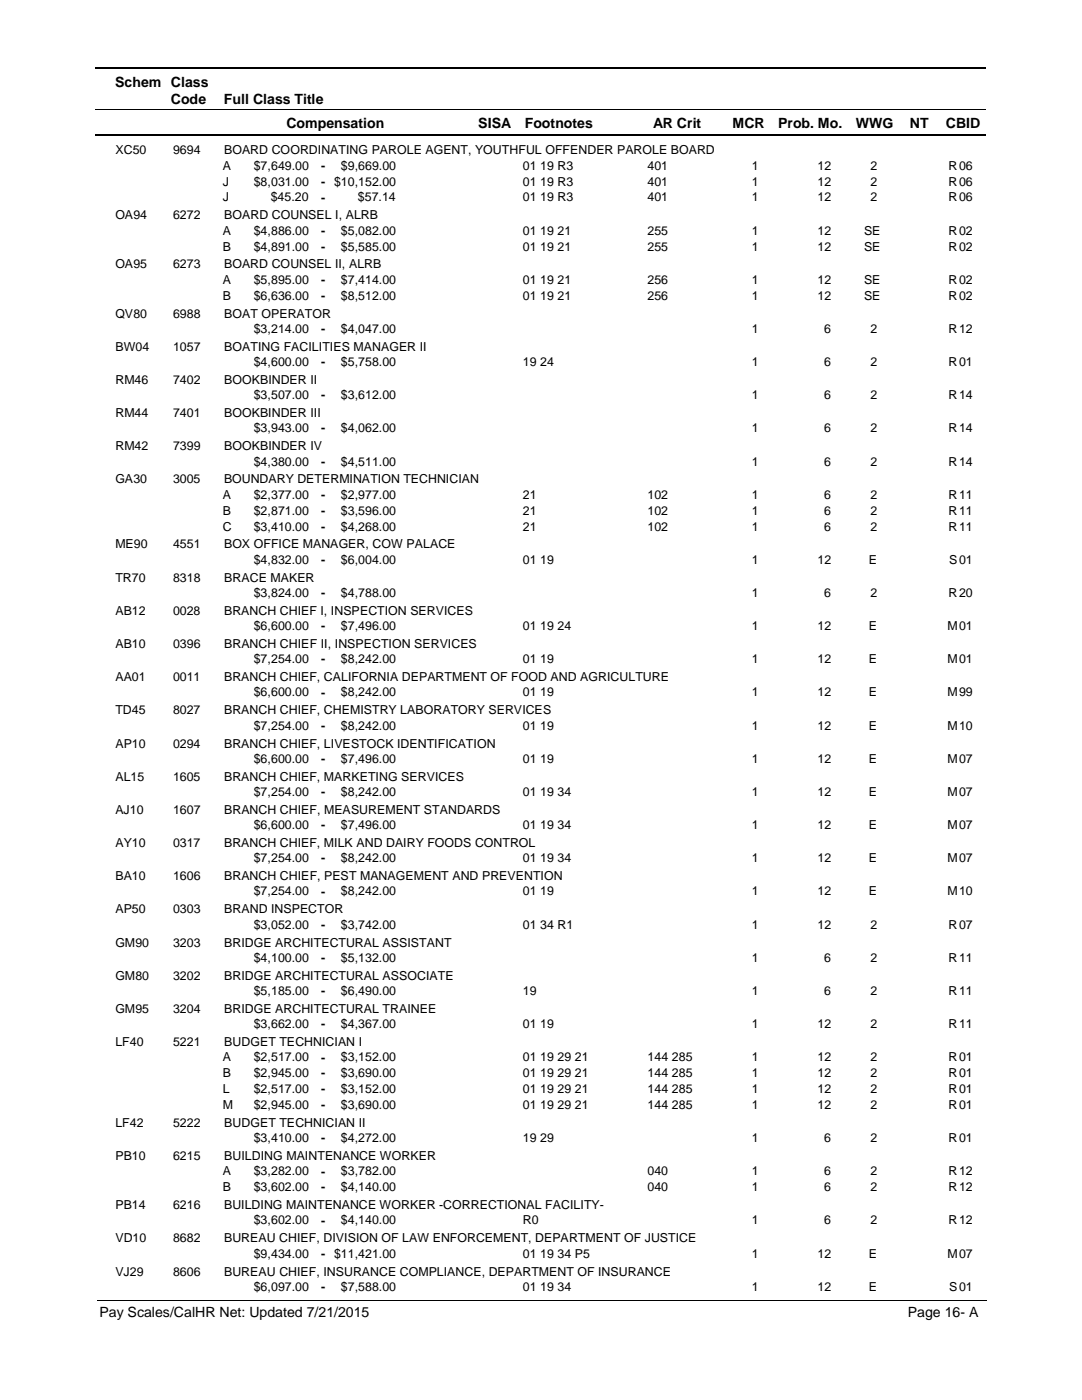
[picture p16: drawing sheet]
<svg xmlns="http://www.w3.org/2000/svg" width="216mm" height="279mm" viewBox="0 0 216 279" stroke-linecap="round" stroke-linejoin="round" font-family="sans-serif">
<defs><g id="words">
<g font-size="2.8">
<text x="23" y="17.3">Schem Class</text>
<text x="34.1" y="20.7">Code</text>
<text x="44.7" y="20.7">Full Class Title</text>
<text x="57.2" y="25.6">Compensation</text>
<text x="95.4" y="25.6">SISA</text>
<text x="104.7" y="25.6">Footnotes</text>
<text x="130.3" y="25.6">AR Crit</text>
<text x="146.2" y="25.6">MCR</text>
<text x="155.3" y="25.6">Prob. Mo.</text>
<text x="170.8" y="25.6">WWG</text>
<text x="181.5" y="25.6">NT</text>
<text x="188.7" y="25.6">CBID</text>
<text x="19.9" y="262.9">Pay Scales/CalHR Net: Updated 7/21/2015</text>
<text x="181.1" y="262.9">Page 16- A</text>
</g>
<g font-size="2.5">
<text x="23" y="30.8">XC50</text>
<text x="34.5" y="30.8">9694</text>
<text x="44.5" y="33.9">A</text>
<text x="44.7" y="30.8">BOARD COORDINATING PAROLE AGENT, YOUTHFUL OFFENDER PAROLE BOARD</text>
<text x="50.6" y="33.9">$7,649.00</text>
<text x="64.1" y="33.9">-</text>
<text x="68" y="33.9">$9,669.00</text>
<text x="104.3" y="33.9">01 19 R3</text>
<text x="129.2" y="33.9">401</text>
<text x="150" y="33.9">1</text>
<text x="163.1" y="33.9">12</text>
<text x="173.7" y="33.9">2</text>
<text x="189.3" y="33.9">R</text>
<text x="191.4" y="33.9">06</text>
<text x="44.5" y="37">J</text>
<text x="44.5" y="40.2">J</text>
<text x="50.6" y="37">$8,031.00</text>
<text x="54" y="40.2">$45.20</text>
<text x="64.1" y="37.1">- $10,152.00</text>
<text x="64.1" y="40.2">-</text>
<text x="71.4" y="40.2">$57.14</text>
<text x="104.3" y="37">01 19 R3</text>
<text x="104.3" y="40.2">01 19 R3</text>
<text x="129.2" y="37">401</text>
<text x="129.2" y="40.2">401</text>
<text x="150" y="40.2">1</text>
<text x="150" y="37">1</text>
<text x="163.1" y="37">12</text>
<text x="163.1" y="40.2">12</text>
<text x="173.7" y="37">2</text>
<text x="173.7" y="40.2">2</text>
<text x="189.3" y="40.2">R</text>
<text x="189.3" y="37">R</text>
<text x="191.4" y="37">06</text>
<text x="191.4" y="40.2">06</text>
<text x="23" y="43.8">OA94</text>
<text x="34.5" y="43.8">6272</text>
<text x="44.5" y="46.8">A</text>
<text x="44.7" y="43.8">BOARD COUNSEL I, ALRB</text>
<text x="50.6" y="46.8">$4,886.00</text>
<text x="64.1" y="46.8">-</text>
<text x="68" y="46.8">$5,082.00</text>
<text x="104.3" y="46.8">01 19 21</text>
<text x="129.2" y="46.8">255</text>
<text x="150" y="46.8">1</text>
<text x="163.1" y="46.8">12</text>
<text x="172.4" y="46.8">SE</text>
<text x="189.3" y="46.8">R</text>
<text x="191.4" y="46.8">02</text>
<text x="23" y="53.6">OA95</text>
<text x="34.5" y="53.6">6273</text>
<text x="44.5" y="50">B</text>
<text x="44.7" y="53.6">BOARD COUNSEL II, ALRB</text>
<text x="50.6" y="50">$4,891.00</text>
<text x="64.1" y="50">-</text>
<text x="68" y="50">$5,585.00</text>
<text x="104.3" y="50">01 19 21</text>
<text x="129.2" y="50">255</text>
<text x="150" y="50">1</text>
<text x="163.1" y="50">12</text>
<text x="172.4" y="50">SE</text>
<text x="189.3" y="50">R</text>
<text x="191.4" y="50">02</text>
<text x="44.5" y="59.8">B</text>
<text x="44.5" y="56.6">A</text>
<text x="50.6" y="56.6">$5,895.00</text>
<text x="50.6" y="59.8">$6,636.00</text>
<text x="64.1" y="56.7">-</text>
<text x="64.1" y="59.8">-</text>
<text x="68" y="59.8">$8,512.00</text>
<text x="68" y="56.6">$7,414.00</text>
<text x="104.3" y="59.8">01 19 21</text>
<text x="104.3" y="56.6">01 19 21</text>
<text x="129.2" y="59.8">256</text>
<text x="129.2" y="56.6">256</text>
<text x="150" y="56.6">1</text>
<text x="150" y="59.8">1</text>
<text x="163.1" y="56.6">12</text>
<text x="163.1" y="59.8">12</text>
<text x="172.4" y="59.8">SE</text>
<text x="172.4" y="56.6">SE</text>
<text x="189.3" y="56.6">R</text>
<text x="189.3" y="59.8">R</text>
<text x="191.4" y="56.6">02</text>
<text x="191.4" y="59.8">02</text>
<text x="23" y="63.4">QV80</text>
<text x="34.5" y="63.4">6988</text>
<text x="44.7" y="63.4">BOAT OPERATOR</text>
<text x="23" y="70">BW04</text>
<text x="34.5" y="70">1057</text>
<text x="44.7" y="70">BOATING FACILITIES MANAGER II</text>
<text x="50.6" y="66.4">$3,214.00</text>
<text x="64.1" y="66.4">-</text>
<text x="68" y="66.4">$4,047.00</text>
<text x="150" y="66.4">1</text>
<text x="164.5" y="66.4">6</text>
<text x="173.7" y="66.4">2</text>
<text x="189.3" y="66.4">R</text>
<text x="191.4" y="66.4">12</text>
<text x="23" y="76.6">RM46</text>
<text x="34.5" y="76.6">7402</text>
<text x="44.7" y="76.6">BOOKBINDER II</text>
<text x="50.6" y="73">$4,600.00</text>
<text x="64.1" y="73">-</text>
<text x="68" y="73">$5,758.00</text>
<text x="104.3" y="73">19 24</text>
<text x="150" y="73">1</text>
<text x="164.5" y="73">6</text>
<text x="173.7" y="73">2</text>
<text x="189.3" y="73">R</text>
<text x="191.4" y="73">01</text>
<text x="23" y="83.2">RM44</text>
<text x="34.5" y="83.2">7401</text>
<text x="44.7" y="83.2">BOOKBINDER III</text>
<text x="50.6" y="79.7">$3,507.00</text>
<text x="64.1" y="79.7">-</text>
<text x="68" y="79.7">$3,612.00</text>
<text x="150" y="79.7">1</text>
<text x="164.5" y="79.7">6</text>
<text x="173.7" y="79.7">2</text>
<text x="189.3" y="79.7">R</text>
<text x="191.4" y="79.7">14</text>
<text x="23" y="89.9">RM42</text>
<text x="34.5" y="89.9">7399</text>
<text x="44.7" y="89.9">BOOKBINDER IV</text>
<text x="50.6" y="86.3">$3,943.00</text>
<text x="64.1" y="86.3">-</text>
<text x="68" y="86.3">$4,062.00</text>
<text x="150" y="86.3">1</text>
<text x="164.5" y="86.3">6</text>
<text x="173.7" y="86.3">2</text>
<text x="189.3" y="86.3">R</text>
<text x="191.4" y="86.3">14</text>
<text x="50.6" y="92.9">$4,380.00</text>
<text x="64.1" y="92.9">-</text>
<text x="68" y="92.9">$4,511.00</text>
<text x="150" y="92.9">1</text>
<text x="164.5" y="92.9">6</text>
<text x="173.7" y="92.9">2</text>
<text x="189.3" y="92.9">R</text>
<text x="191.4" y="92.9">14</text>
<text x="23" y="96.5">GA30</text>
<text x="34.5" y="96.5">3005</text>
<text x="44.5" y="99.5">A</text>
<text x="44.7" y="96.5">BOUNDARY DETERMINATION TECHNICIAN</text>
<text x="50.6" y="99.5">$2,377.00</text>
<text x="64.1" y="99.6">-</text>
<text x="68" y="99.5">$2,977.00</text>
<text x="104.3" y="99.5">21</text>
<text x="129.2" y="99.5">102</text>
<text x="150" y="99.5">1</text>
<text x="164.5" y="99.5">6</text>
<text x="173.7" y="99.5">2</text>
<text x="189.3" y="99.5">R</text>
<text x="191.4" y="99.5">11</text>
<text x="44.5" y="102.7">B</text>
<text x="44.5" y="105.9">C</text>
<text x="50.6" y="102.7">$2,871.00</text>
<text x="50.6" y="105.9">$3,410.00</text>
<text x="64.1" y="102.7">-</text>
<text x="64.1" y="105.9">-</text>
<text x="68" y="105.9">$4,268.00</text>
<text x="68" y="102.7">$3,596.00</text>
<text x="104.3" y="105.9">21</text>
<text x="104.3" y="102.7">21</text>
<text x="129.2" y="105.9">102</text>
<text x="129.2" y="102.7">102</text>
<text x="150" y="102.7">1</text>
<text x="150" y="105.9">1</text>
<text x="164.5" y="102.7">6</text>
<text x="164.5" y="105.9">6</text>
<text x="173.7" y="105.9">2</text>
<text x="173.7" y="102.7">2</text>
<text x="189.3" y="102.7">R</text>
<text x="189.3" y="105.9">R</text>
<text x="191.4" y="102.7">11</text>
<text x="191.4" y="105.9">11</text>
<text x="23" y="109.5">ME90</text>
<text x="34.5" y="109.5">4551</text>
<text x="44.7" y="109.5">BOX OFFICE MANAGER, COW PALACE</text>
<text x="50.6" y="112.5">$4,832.00</text>
<text x="64.1" y="112.5">-</text>
<text x="68" y="112.5">$6,004.00</text>
<text x="104.3" y="112.5">01 19</text>
<text x="150" y="112.5">1</text>
<text x="163.1" y="112.5">12</text>
<text x="173.4" y="112.5">E</text>
<text x="189.4" y="112.5">S</text>
<text x="191.4" y="112.5">01</text>
<text x="23" y="116.1">TR70</text>
<text x="34.5" y="116.1">8318</text>
<text x="44.7" y="116.1">BRACE MAKER</text>
<text x="50.6" y="119.1">$3,824.00</text>
<text x="64.1" y="119.1">-</text>
<text x="68" y="119.1">$4,788.00</text>
<text x="150" y="119.1">1</text>
<text x="164.5" y="119.1">6</text>
<text x="173.7" y="119.1">2</text>
<text x="189.3" y="119.1">R</text>
<text x="191.4" y="119.1">20</text>
<text x="23" y="122.7">AB12</text>
<text x="34.5" y="122.7">0028</text>
<text x="44.7" y="122.7">BRANCH CHIEF I, INSPECTION SERVICES</text>
<text x="50.6" y="125.8">$6,600.00</text>
<text x="64.1" y="125.8">-</text>
<text x="68" y="125.8">$7,496.00</text>
<text x="104.3" y="125.8">01 19 24</text>
<text x="150" y="125.8">1</text>
<text x="163.1" y="125.8">12</text>
<text x="173.4" y="125.8">E</text>
<text x="189.1" y="125.8">M</text>
<text x="191.4" y="125.8">01</text>
<text x="23" y="129.3">AB10</text>
<text x="34.5" y="129.3">0396</text>
<text x="44.7" y="129.3">BRANCH CHIEF II, INSPECTION SERVICES</text>
<text x="23" y="135.9">AA01</text>
<text x="34.5" y="135.9">0011</text>
<text x="44.7" y="135.9">BRANCH CHIEF, CALIFORNIA DEPARTMENT OF FOOD AND AGRICULTURE</text>
<text x="50.6" y="132.4">$7,254.00</text>
<text x="64.1" y="132.4">-</text>
<text x="68" y="132.4">$8,242.00</text>
<text x="104.3" y="132.4">01 19</text>
<text x="150" y="132.4">1</text>
<text x="163.1" y="132.4">12</text>
<text x="173.4" y="132.4">E</text>
<text x="189.1" y="132.4">M</text>
<text x="191.4" y="132.4">01</text>
<text x="23" y="142.6">TD45</text>
<text x="34.5" y="142.6">8027</text>
<text x="44.7" y="142.6">BRANCH CHIEF, CHEMISTRY LABORATORY SERVICES</text>
<text x="50.6" y="139">$6,600.00</text>
<text x="64.1" y="139">-</text>
<text x="68" y="139">$8,242.00</text>
<text x="104.3" y="139">01 19</text>
<text x="150" y="139">1</text>
<text x="163.1" y="139">12</text>
<text x="173.4" y="139">E</text>
<text x="189.1" y="139">M</text>
<text x="191.4" y="139">99</text>
<text x="23" y="149.2">AP10</text>
<text x="34.5" y="149.2">0294</text>
<text x="44.7" y="149.2">BRANCH CHIEF, LIVESTOCK IDENTIFICATION</text>
<text x="50.6" y="145.6">$7,254.00</text>
<text x="64.1" y="145.6">-</text>
<text x="68" y="145.6">$8,242.00</text>
<text x="104.3" y="145.6">01 19</text>
<text x="150" y="145.6">1</text>
<text x="163.1" y="145.6">12</text>
<text x="173.4" y="145.6">E</text>
<text x="189.1" y="145.6">M</text>
<text x="191.4" y="145.6">10</text>
<text x="23" y="155.8">AL15</text>
<text x="34.5" y="155.8">1605</text>
<text x="44.7" y="155.8">BRANCH CHIEF, MARKETING SERVICES</text>
<text x="50.6" y="152.2">$6,600.00</text>
<text x="64.1" y="152.3">-</text>
<text x="68" y="152.2">$7,496.00</text>
<text x="104.3" y="152.2">01 19</text>
<text x="150" y="152.2">1</text>
<text x="163.1" y="152.2">12</text>
<text x="173.4" y="152.2">E</text>
<text x="189.1" y="152.2">M</text>
<text x="191.4" y="152.2">07</text>
<text x="50.6" y="158.8">$7,254.00</text>
<text x="64.1" y="158.9">-</text>
<text x="68" y="158.8">$8,242.00</text>
<text x="104.3" y="158.8">01 19 34</text>
<text x="150" y="158.8">1</text>
<text x="163.1" y="158.8">12</text>
<text x="173.4" y="158.8">E</text>
<text x="189.1" y="158.8">M</text>
<text x="191.4" y="158.8">07</text>
<text x="23" y="162.4">AJ10</text>
<text x="34.5" y="162.4">1607</text>
<text x="44.7" y="162.4">BRANCH CHIEF, MEASUREMENT STANDARDS</text>
<text x="50.6" y="165.5">$6,600.00</text>
<text x="64.1" y="165.5">-</text>
<text x="68" y="165.5">$7,496.00</text>
<text x="104.3" y="165.5">01 19 34</text>
<text x="150" y="165.5">1</text>
<text x="163.1" y="165.5">12</text>
<text x="173.4" y="165.5">E</text>
<text x="189.1" y="165.5">M</text>
<text x="191.4" y="165.5">07</text>
<text x="23" y="169.1">AY10</text>
<text x="34.5" y="169.1">0317</text>
<text x="44.7" y="169.1">BRANCH CHIEF, MILK AND DAIRY FOODS CONTROL</text>
<text x="50.6" y="172.1">$7,254.00</text>
<text x="64.1" y="172.1">-</text>
<text x="68" y="172.1">$8,242.00</text>
<text x="104.3" y="172.1">01 19 34</text>
<text x="150" y="172.1">1</text>
<text x="163.1" y="172.1">12</text>
<text x="173.4" y="172.1">E</text>
<text x="189.1" y="172.1">M</text>
<text x="191.4" y="172.1">07</text>
<text x="23" y="175.7">BA10</text>
<text x="34.5" y="175.7">1606</text>
<text x="44.7" y="175.7">BRANCH CHIEF, PEST MANAGEMENT AND PREVENTION</text>
<text x="50.6" y="178.7">$7,254.00</text>
<text x="64.1" y="178.7">-</text>
<text x="68" y="178.7">$8,242.00</text>
<text x="104.3" y="178.7">01 19</text>
<text x="150" y="178.7">1</text>
<text x="163.1" y="178.7">12</text>
<text x="173.4" y="178.7">E</text>
<text x="189.1" y="178.7">M</text>
<text x="191.4" y="178.7">10</text>
<text x="23" y="182.3">AP50</text>
<text x="34.5" y="182.3">0303</text>
<text x="44.7" y="182.3">BRAND INSPECTOR</text>
<text x="50.6" y="185.3">$3,052.00</text>
<text x="64.1" y="185.4">-</text>
<text x="68" y="185.3">$3,742.00</text>
<text x="104.3" y="185.3">01 34 R1</text>
<text x="150" y="185.3">1</text>
<text x="163.1" y="185.3">12</text>
<text x="173.7" y="185.3">2</text>
<text x="189.3" y="185.3">R</text>
<text x="191.4" y="185.3">07</text>
<text x="23" y="188.9">GM90</text>
<text x="34.5" y="188.9">3203</text>
<text x="44.7" y="188.9">BRIDGE ARCHITECTURAL ASSISTANT</text>
<text x="50.6" y="192">$4,100.00</text>
<text x="64.1" y="192">-</text>
<text x="68" y="192">$5,132.00</text>
<text x="150" y="192">1</text>
<text x="164.5" y="192">6</text>
<text x="173.7" y="192">2</text>
<text x="189.3" y="192">R</text>
<text x="191.4" y="192">11</text>
<text x="23" y="195.5">GM80</text>
<text x="34.5" y="195.5">3202</text>
<text x="44.7" y="195.5">BRIDGE ARCHITECTURAL ASSOCIATE</text>
<text x="23" y="202.1">GM95</text>
<text x="34.5" y="202.1">3204</text>
<text x="44.7" y="202.1">BRIDGE ARCHITECTURAL TRAINEE</text>
<text x="50.6" y="198.6">$5,185.00</text>
<text x="64.1" y="198.6">-</text>
<text x="68" y="198.6">$6,490.00</text>
<text x="104.3" y="198.6">19</text>
<text x="150" y="198.6">1</text>
<text x="164.5" y="198.6">6</text>
<text x="173.7" y="198.6">2</text>
<text x="189.3" y="198.6">R</text>
<text x="191.4" y="198.6">11</text>
<text x="23" y="208.8">LF40</text>
<text x="34.5" y="208.8">5221</text>
<text x="44.7" y="208.8">BUDGET TECHNICIAN I</text>
<text x="50.6" y="205.2">$3,662.00</text>
<text x="64.1" y="205.2">-</text>
<text x="68" y="205.2">$4,367.00</text>
<text x="104.3" y="205.2">01 19</text>
<text x="150" y="205.2">1</text>
<text x="163.1" y="205.2">12</text>
<text x="173.7" y="205.2">2</text>
<text x="189.3" y="205.2">R</text>
<text x="191.4" y="205.2">11</text>
<text x="44.5" y="211.8">A</text>
<text x="44.5" y="215">B</text>
<text x="50.6" y="211.8">$2,517.00</text>
<text x="50.6" y="215">$2,945.00</text>
<text x="64.1" y="211.9">-</text>
<text x="64.1" y="215">-</text>
<text x="68" y="211.8">$3,152.00</text>
<text x="68" y="215">$3,690.00</text>
<text x="104.3" y="211.8">01 19 29 21</text>
<text x="104.3" y="215">01 19 29 21</text>
<text x="129.2" y="211.8">144 285</text>
<text x="129.2" y="215">144 285</text>
<text x="150" y="215">1</text>
<text x="150" y="211.8">1</text>
<text x="163.1" y="211.8">12</text>
<text x="163.1" y="215">12</text>
<text x="173.7" y="211.8">2</text>
<text x="173.7" y="215">2</text>
<text x="189.3" y="215">R</text>
<text x="189.3" y="211.8">R</text>
<text x="191.4" y="211.8">01</text>
<text x="191.4" y="215">01</text>
<text x="44.5" y="218.2">L</text>
<text x="44.5" y="221.3">M</text>
<text x="50.6" y="218.2">$2,517.00</text>
<text x="50.6" y="221.3">$2,945.00</text>
<text x="64.1" y="218.2">-</text>
<text x="64.1" y="221.4">-</text>
<text x="68" y="218.2">$3,152.00</text>
<text x="68" y="221.3">$3,690.00</text>
<text x="104.3" y="218.2">01 19 29 21</text>
<text x="104.3" y="221.3">01 19 29 21</text>
<text x="129.2" y="218.2">144 285</text>
<text x="129.2" y="221.3">144 285</text>
<text x="150" y="218.2">1</text>
<text x="150" y="221.3">1</text>
<text x="163.1" y="218.2">12</text>
<text x="163.1" y="221.3">12</text>
<text x="173.7" y="218.2">2</text>
<text x="173.7" y="221.3">2</text>
<text x="189.3" y="218.2">R</text>
<text x="189.3" y="221.3">R</text>
<text x="191.4" y="218.2">01</text>
<text x="191.4" y="221.3">01</text>
<text x="23" y="224.9">LF42</text>
<text x="34.5" y="224.9">5222</text>
<text x="44.7" y="224.9">BUDGET TECHNICIAN II</text>
<text x="50.6" y="228">$3,410.00</text>
<text x="64.1" y="228">-</text>
<text x="68" y="228">$4,272.00</text>
<text x="104.3" y="228">19 29</text>
<text x="150" y="228">1</text>
<text x="164.5" y="228">6</text>
<text x="173.7" y="228">2</text>
<text x="189.3" y="228">R</text>
<text x="191.4" y="228">01</text>
<text x="23" y="231.5">PB10</text>
<text x="34.5" y="231.5">6215</text>
<text x="44.7" y="231.5">BUILDING MAINTENANCE WORKER</text>
<text x="44.5" y="234.6">A</text>
<text x="44.5" y="237.8">B</text>
<text x="50.6" y="234.6">$3,282.00</text>
<text x="50.6" y="237.8">$3,602.00</text>
<text x="64.1" y="234.6">-</text>
<text x="64.1" y="237.8">-</text>
<text x="68" y="237.8">$4,140.00</text>
<text x="68" y="234.6">$3,782.00</text>
<text x="129.2" y="237.8">040</text>
<text x="129.2" y="234.6">040</text>
<text x="150" y="234.6">1</text>
<text x="150" y="237.8">1</text>
<text x="164.5" y="234.6">6</text>
<text x="164.5" y="237.8">6</text>
<text x="173.7" y="237.8">2</text>
<text x="173.7" y="234.6">2</text>
<text x="189.3" y="234.6">R</text>
<text x="189.3" y="237.8">R</text>
<text x="191.4" y="234.6">12</text>
<text x="191.4" y="237.8">12</text>
<text x="23" y="241.3">PB14</text>
<text x="34.5" y="241.3">6216</text>
<text x="44.7" y="241.3">BUILDING MAINTENANCE WORKER -CORRECTIONAL FACILITY-</text>
<text x="50.6" y="244.4">$3,602.00</text>
<text x="64.1" y="244.4">-</text>
<text x="68" y="244.4">$4,140.00</text>
<text x="104.3" y="244.4">R0</text>
<text x="150" y="244.4">1</text>
<text x="164.5" y="244.4">6</text>
<text x="173.7" y="244.4">2</text>
<text x="189.3" y="244.4">R</text>
<text x="191.4" y="244.4">12</text>
<text x="23" y="247.9">VD10</text>
<text x="34.5" y="247.9">8682</text>
<text x="44.7" y="247.9">BUREAU CHIEF, DIVISION OF LAW ENFORCEMENT, DEPARTMENT OF JUSTICE</text>
<text x="50.6" y="251">$9,434.00</text>
<text x="64.1" y="251">- $11,421.00</text>
<text x="104.3" y="251">01 19 34 P5</text>
<text x="150" y="251">1</text>
<text x="163.1" y="251">12</text>
<text x="173.4" y="251">E</text>
<text x="189.1" y="251">M</text>
<text x="191.4" y="251">07</text>
<text x="23" y="254.6">VJ29</text>
<text x="34.5" y="254.6">8606</text>
<text x="44.7" y="254.6">BUREAU CHIEF, INSURANCE COMPLIANCE, DEPARTMENT OF INSURANCE</text>
<text x="50.6" y="257.6">$6,097.00</text>
<text x="64.1" y="257.7">-</text>
<text x="68" y="257.6">$7,588.00</text>
<text x="104.3" y="257.6">01 19 34</text>
<text x="150" y="257.6">1</text>
<text x="163.1" y="257.6">12</text>
<text x="173.4" y="257.6">E</text>
<text x="189.4" y="257.6">S</text>
<text x="191.4" y="257.6">01</text>
</g>
</g></defs>
<path d="M19 13.5h177.8M19 27h177.8" fill="none" stroke="#000" stroke-width=".36"/>
<path d="M19 21.8h177.8" fill="none" stroke="#000" stroke-width=".2"/>
<g fill="#fff">
<path d="M46.9 31.2h16.3v3h-16.3z"/>
<path d="M191 31.2h4.2v3h-4.2z"/>
<path d="M46.9 34.4h16.3v3h-16.3z"/>
<path d="M191 34.4h4.2v3h-4.2z"/>
<path d="M46.9 37.6h16.3v3h-16.3z"/>
<path d="M191 37.6h4.2v3h-4.2z"/>
<path d="M46.9 44.2h16.3v3h-16.3z"/>
<path d="M191 44.2h4.2v3h-4.2z"/>
<path d="M46.9 47.4h16.3v2.9h-16.3z"/>
<path d="M191 47.4h4.2v2.9h-4.2z"/>
<path d="M46.9 54h16.3v3h-16.3z"/>
<path d="M191 54h4.2v3h-4.2z"/>
<path d="M46.9 57.2h16.3v2.9h-16.3z"/>
<path d="M191 57.2h4.2v2.9h-4.2z"/>
<path d="M46.9 63.8h16.3v3h-16.3z"/>
<path d="M191 63.8h4.2v3h-4.2z"/>
<path d="M46.9 70.4h16.3v3h-16.3z"/>
<path d="M191 70.4h4.2v3h-4.2z"/>
<path d="M46.9 77h16.3v3h-16.3z"/>
<path d="M191 77h4.2v3h-4.2z"/>
<path d="M46.9 83.7h16.3v2.9h-16.3z"/>
<path d="M191 83.7h4.2v2.9h-4.2z"/>
<path d="M46.9 90.3h16.3v2.9h-16.3z"/>
<path d="M191 90.3h4.2v2.9h-4.2z"/>
<path d="M46.9 96.9h16.3v3h-16.3z"/>
<path d="M191 96.9h4.2v3h-4.2z"/>
<path d="M46.9 100.1h16.3v3h-16.3z"/>
<path d="M191 100.1h4.2v3h-4.2z"/>
<path d="M46.9 103.3h16.3v2.9h-16.3z"/>
<path d="M191 103.3h4.2v2.9h-4.2z"/>
<path d="M46.9 109.9h16.3v2.9h-16.3z"/>
<path d="M191 109.9h4.2v2.9h-4.2z"/>
<path d="M46.9 116.5h16.3v2.9h-16.3z"/>
<path d="M191 116.5h4.2v2.9h-4.2z"/>
<path d="M46.9 123.1h16.3v3h-16.3z"/>
<path d="M191 123.1h4.2v3h-4.2z"/>
<path d="M46.9 129.7h16.3v3h-16.3z"/>
<path d="M191 129.7h4.2v3h-4.2z"/>
<path d="M46.9 136.3h16.3v3h-16.3z"/>
<path d="M191 136.3h4.2v3h-4.2z"/>
<path d="M46.9 143h16.3v3h-16.3z"/>
<path d="M191 143h4.2v3h-4.2z"/>
<path d="M46.9 149.6h16.3v3h-16.3z"/>
<path d="M191 149.6h4.2v3h-4.2z"/>
<path d="M46.9 156.2h16.3v3h-16.3z"/>
<path d="M191 156.2h4.2v3h-4.2z"/>
<path d="M46.9 162.9h16.3v2.9h-16.3z"/>
<path d="M191 162.9h4.2v2.9h-4.2z"/>
<path d="M46.9 169.5h16.3v2.9h-16.3z"/>
<path d="M191 169.5h4.2v2.9h-4.2z"/>
<path d="M46.9 176.1h16.3v2.9h-16.3z"/>
<path d="M191 176.1h4.2v2.9h-4.2z"/>
<path d="M46.9 182.7h16.3v3h-16.3z"/>
<path d="M191 182.7h4.2v3h-4.2z"/>
<path d="M46.9 189.3h16.3v3h-16.3z"/>
<path d="M191 189.3h4.2v3h-4.2z"/>
<path d="M46.9 195.9h16.3v3h-16.3z"/>
<path d="M191 195.9h4.2v3h-4.2z"/>
<path d="M46.9 202.6h16.3v3h-16.3z"/>
<path d="M191 202.6h4.2v3h-4.2z"/>
<path d="M46.9 209.2h16.3v3h-16.3z"/>
<path d="M191 209.2h4.2v3h-4.2z"/>
<path d="M46.9 212.4h16.3v2.9h-16.3z"/>
<path d="M191 212.4h4.2v2.9h-4.2z"/>
<path d="M46.9 215.5h16.3v3h-16.3z"/>
<path d="M191 215.5h4.2v3h-4.2z"/>
<path d="M46.9 218.7h16.3v3h-16.3z"/>
<path d="M191 218.7h4.2v3h-4.2z"/>
<path d="M46.9 225.3h16.3v3h-16.3z"/>
<path d="M191 225.3h4.2v3h-4.2z"/>
<path d="M46.9 232h16.3v2.9h-16.3z"/>
<path d="M191 232h4.2v2.9h-4.2z"/>
<path d="M46.9 235.1h16.3v3h-16.3z"/>
<path d="M191 235.1h4.2v3h-4.2z"/>
<path d="M46.9 241.7h16.3v3h-16.3z"/>
<path d="M191 241.7h4.2v3h-4.2z"/>
<path d="M46.9 248.4h16.3v3h-16.3z"/>
<path d="M191 248.4h4.2v3h-4.2z"/>
<path d="M46.9 255h16.3v3h-16.3z"/>
<path d="M191 255h4.2v3h-4.2z"/>
</g>
<path d="M19.4 259.6h177.4" fill="none" stroke="#000" stroke-width=".2"/>
<use href="#words"/>
</svg>
